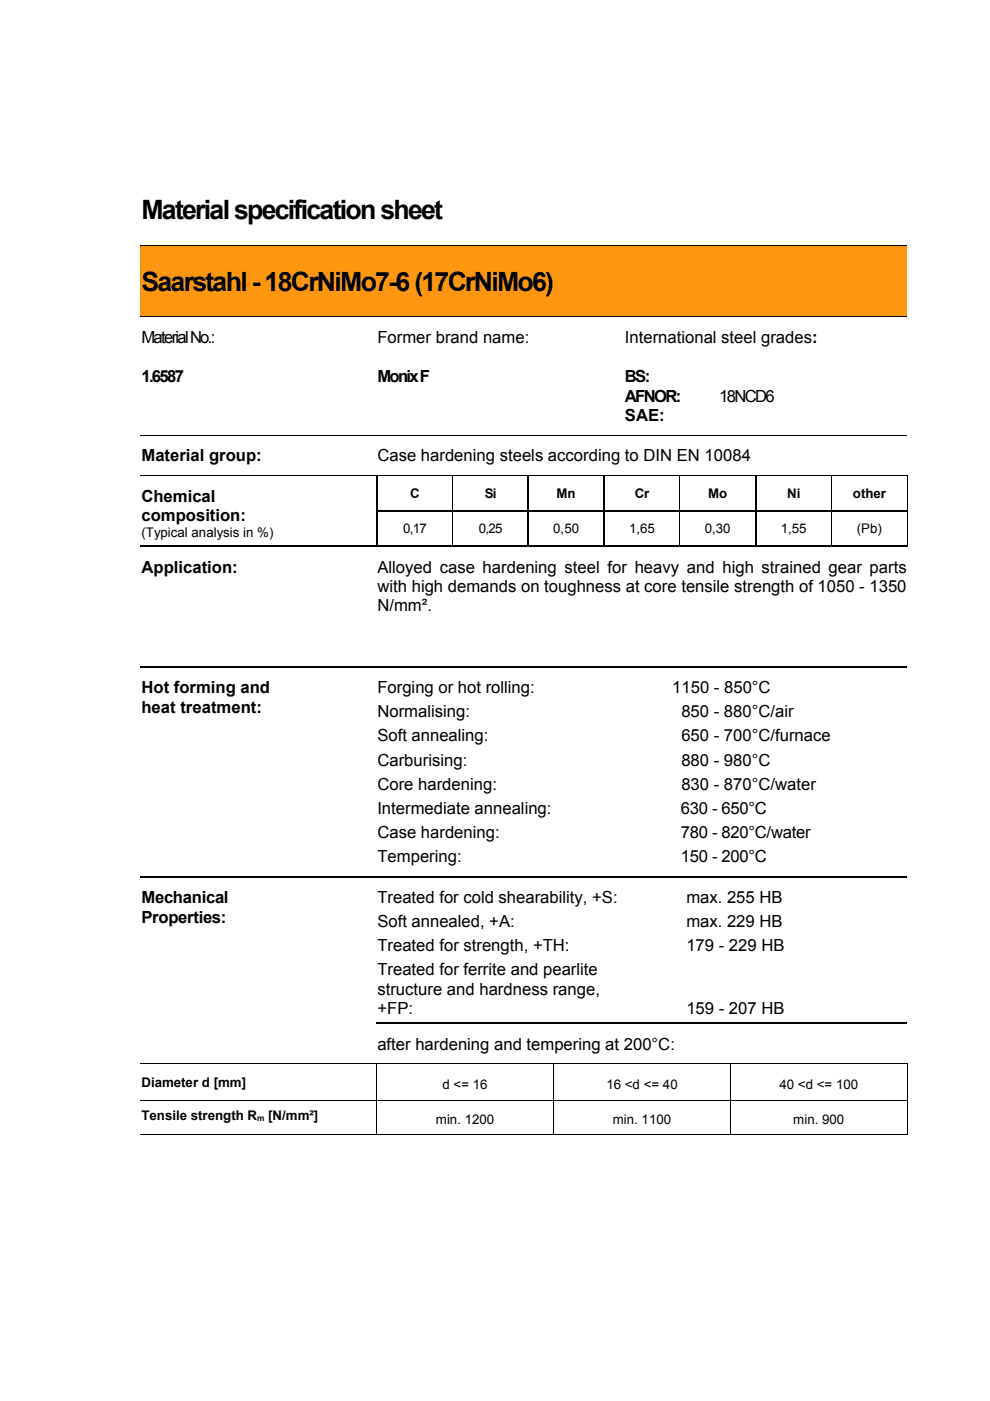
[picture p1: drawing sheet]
<svg xmlns="http://www.w3.org/2000/svg" width="210mm" height="297mm" viewBox="0 0 210 297" stroke-linecap="round" stroke-linejoin="round" font-family="sans-serif">
<defs><g id="words">
<g font-size="5.7">
<text x="30" y="46.5">Material specification sheet</text>
<text x="30" y="61.6">Saarstahl - 18CrNiMo7-6 (17CrNiMo6)</text>
</g>
<g font-size="3.5">
<text x="30" y="72.6">Material No.:</text>
<text x="80" y="72.6">Former brand name:</text>
<text x="132.5" y="72.7">International steel grades:</text>
<text x="30" y="80.9">1.6587</text>
<text x="80" y="80.9">Monix F</text>
<text x="132.5" y="81">BS:</text>
<text x="132.5" y="85.1">AFNOR:</text>
<text x="132.5" y="89.3">SAE:</text>
<text x="152.5" y="85.1">18NCD6</text>
<text x="30" y="97.8">Material group:</text>
<text x="80" y="97.7">Case hardening steels according to DIN EN 10084</text>
<text x="30" y="106.3">Chemical</text>
<text x="30" y="110.5">composition:</text>
<text x="30" y="121.5">Application:</text>
<text x="80" y="125.5">with high demands on toughness at core tensile strength of 1050 - 1350</text>
<text x="80" y="121.4">Alloyed case hardening steel for heavy and high strained gear parts</text>
<text x="80" y="129.5">N/mm².</text>
<text x="30" y="147">Hot forming and</text>
<text x="80" y="146.9">Forging or hot rolling:</text>
<text x="142.5" y="146.9">1150 - 850°C</text>
<text x="30" y="151.2">heat treatment:</text>
<text x="80" y="152.1">Normalising:</text>
<text x="144.5" y="152.1">850 - 880°C/air</text>
<text x="80" y="157.2">Soft annealing:</text>
<text x="144.5" y="157.2">650 - 700°C/furnace</text>
<text x="80" y="162.3">Carburising:</text>
<text x="80" y="167.4">Core hardening:</text>
<text x="144.5" y="162.3">880 - 980°C</text>
<text x="144.5" y="167.4">830 - 870°C/water</text>
<text x="80" y="172.6">Intermediate annealing:</text>
<text x="144.3" y="172.6">630 - 650°C</text>
<text x="80" y="177.7">Case hardening:</text>
<text x="144.3" y="177.7">780 - 820°C/water</text>
<text x="80" y="182.8">Tempering:</text>
<text x="144.3" y="182.8">150 - 200°C</text>
<text x="30" y="191.5">Mechanical</text>
<text x="80" y="191.5">Treated for cold shearability, +S:</text>
<text x="145.5" y="191.5">max. 255 HB</text>
<text x="30" y="195.7">Properties:</text>
<text x="80" y="196.6">Soft annealed, +A:</text>
<text x="145.5" y="196.6">max. 229 HB</text>
<text x="80" y="201.7">Treated for strength, +TH:</text>
<text x="145.5" y="201.7">179 - 229 HB</text>
<text x="80" y="206.8">Treated for ferrite and pearlite</text>
<text x="80" y="210.9">structure and hardness range,</text>
<text x="80" y="214.9">+FP:</text>
<text x="145.5" y="214.9">159 - 207 HB</text>
<text x="80" y="222.6">after hardening and tempering at 200°C:</text>
</g>
<g font-size="2.8">
<text x="87" y="105.5">C</text>
<text x="102.8" y="105.5">Si</text>
<text x="118" y="105.5">Mn</text>
<text x="134.6" y="105.5">Cr</text>
<text x="150.1" y="105.5">Mo</text>
<text x="166.9" y="105.5">Ni</text>
<text x="180.8" y="105.5">other</text>
<text x="30" y="113.8">(Typical analysis in %)</text>
<text x="85.5" y="113.1">0,17</text>
<text x="101.5" y="113.1">0,25</text>
<text x="117.3" y="113.1">0,50</text>
<text x="133.4" y="113.1">1,65</text>
<text x="149.4" y="113.1">0,30</text>
<text x="165.6" y="113.1">1,55</text>
<text x="181.7" y="113.1">(Pb)</text>
<text x="30" y="230.4">Diameter d [mm]</text>
<text x="93.8" y="230.9">d &lt;= 16</text>
<text x="128.6" y="230.9">16 &lt;d &lt;= 40</text>
<text x="165.3" y="230.9">40 &lt;d &lt;= 100</text>
<text x="30" y="237.4">Tensile strength R</text>
<text x="56.9" y="237.4">[N/mm²]</text>
<text x="92.4" y="238.4">min. 1200</text>
<text x="129.9" y="238.4">min. 1100</text>
<text x="168.2" y="238.4">min. 900</text>
</g>
<text font-size="1.8" x="54.5" y="237.7">m</text>
</g></defs>
<g fill="#ff960f">
<path d="M30 52.1h162.3v15h-162.3z"/>
<path d="M29.7 52.1h162.6v15h-162.6z"/>
</g>
<g fill="none" stroke="#000" stroke-width=".21">
<path d="M29.7 52h162.6M29.7 67.2h162.6M29.7 92.2h162.6M29.7 100.8h162.7M95.9 100.9v7.3M95.9 108.5v7.2M144.2 100.9v7.3M144.2 108.5v7.2M176.3 100.9v7.3M176.3 108.5v7.2M192.4 100.9v7.3M192.4 108.5v7.2"/>
<path d="M29.7 225.6h162.7M29.7 233.3h162.8M79.9 225.6v7.6M79.9 233.4v7.2M117.4 225.6v7.6M117.4 233.4v7.2M154.9 225.6v7.6M154.9 233.4v7.2M192.4 225.6v7.6M192.4 233.4v7.2M29.7 240.5h50.1M80 240.5h37.3"/>
<path d="M117.5 240.5h37.3M155 240.5h37.3"/>
</g>
<path d="M79.8 108.2h.2v.3h-.2zM95.9 108.5h.1zM111.9 108.2h.2v.3h-.2zM128 108.2h.2v.3h-.2zM144.1 108.5h.2zM160.1 108.2h.3v.3h-.3zM176.2 108.5h.2zM192.3 100.7h.2v.2h-.2zM192.3 108.2h.2v.3h-.2zM192.3 115.7h.2v.3h-.2zM192.3 225.5h.2v.1h-.2zM192.3 240.4h.2v.2h-.2z" fill="#000"/>
<g fill="none" stroke="#000" stroke-width=".25">
<path d="M29.7 115.8h162.8M79.9 100.9v7.3M79.9 108.5v7.2M80 108.3h31.9M112 100.9v7.3M112 108.5v7.2M112.1 108.3h15.9M128.1 100.9v7.3M128.1 108.5v7.2M128.2 108.3h31.9M160.3 100.9v7.3M160.3 108.5v7.2"/>
<path d="M160.4 108.3h31.9"/>
</g>
<path d="M29.7 141.4h162.6M29.7 185.9h162.6M79.8 217h112.5" fill="none" stroke="#000" stroke-width=".34"/>
<use href="#words"/>
</svg>
